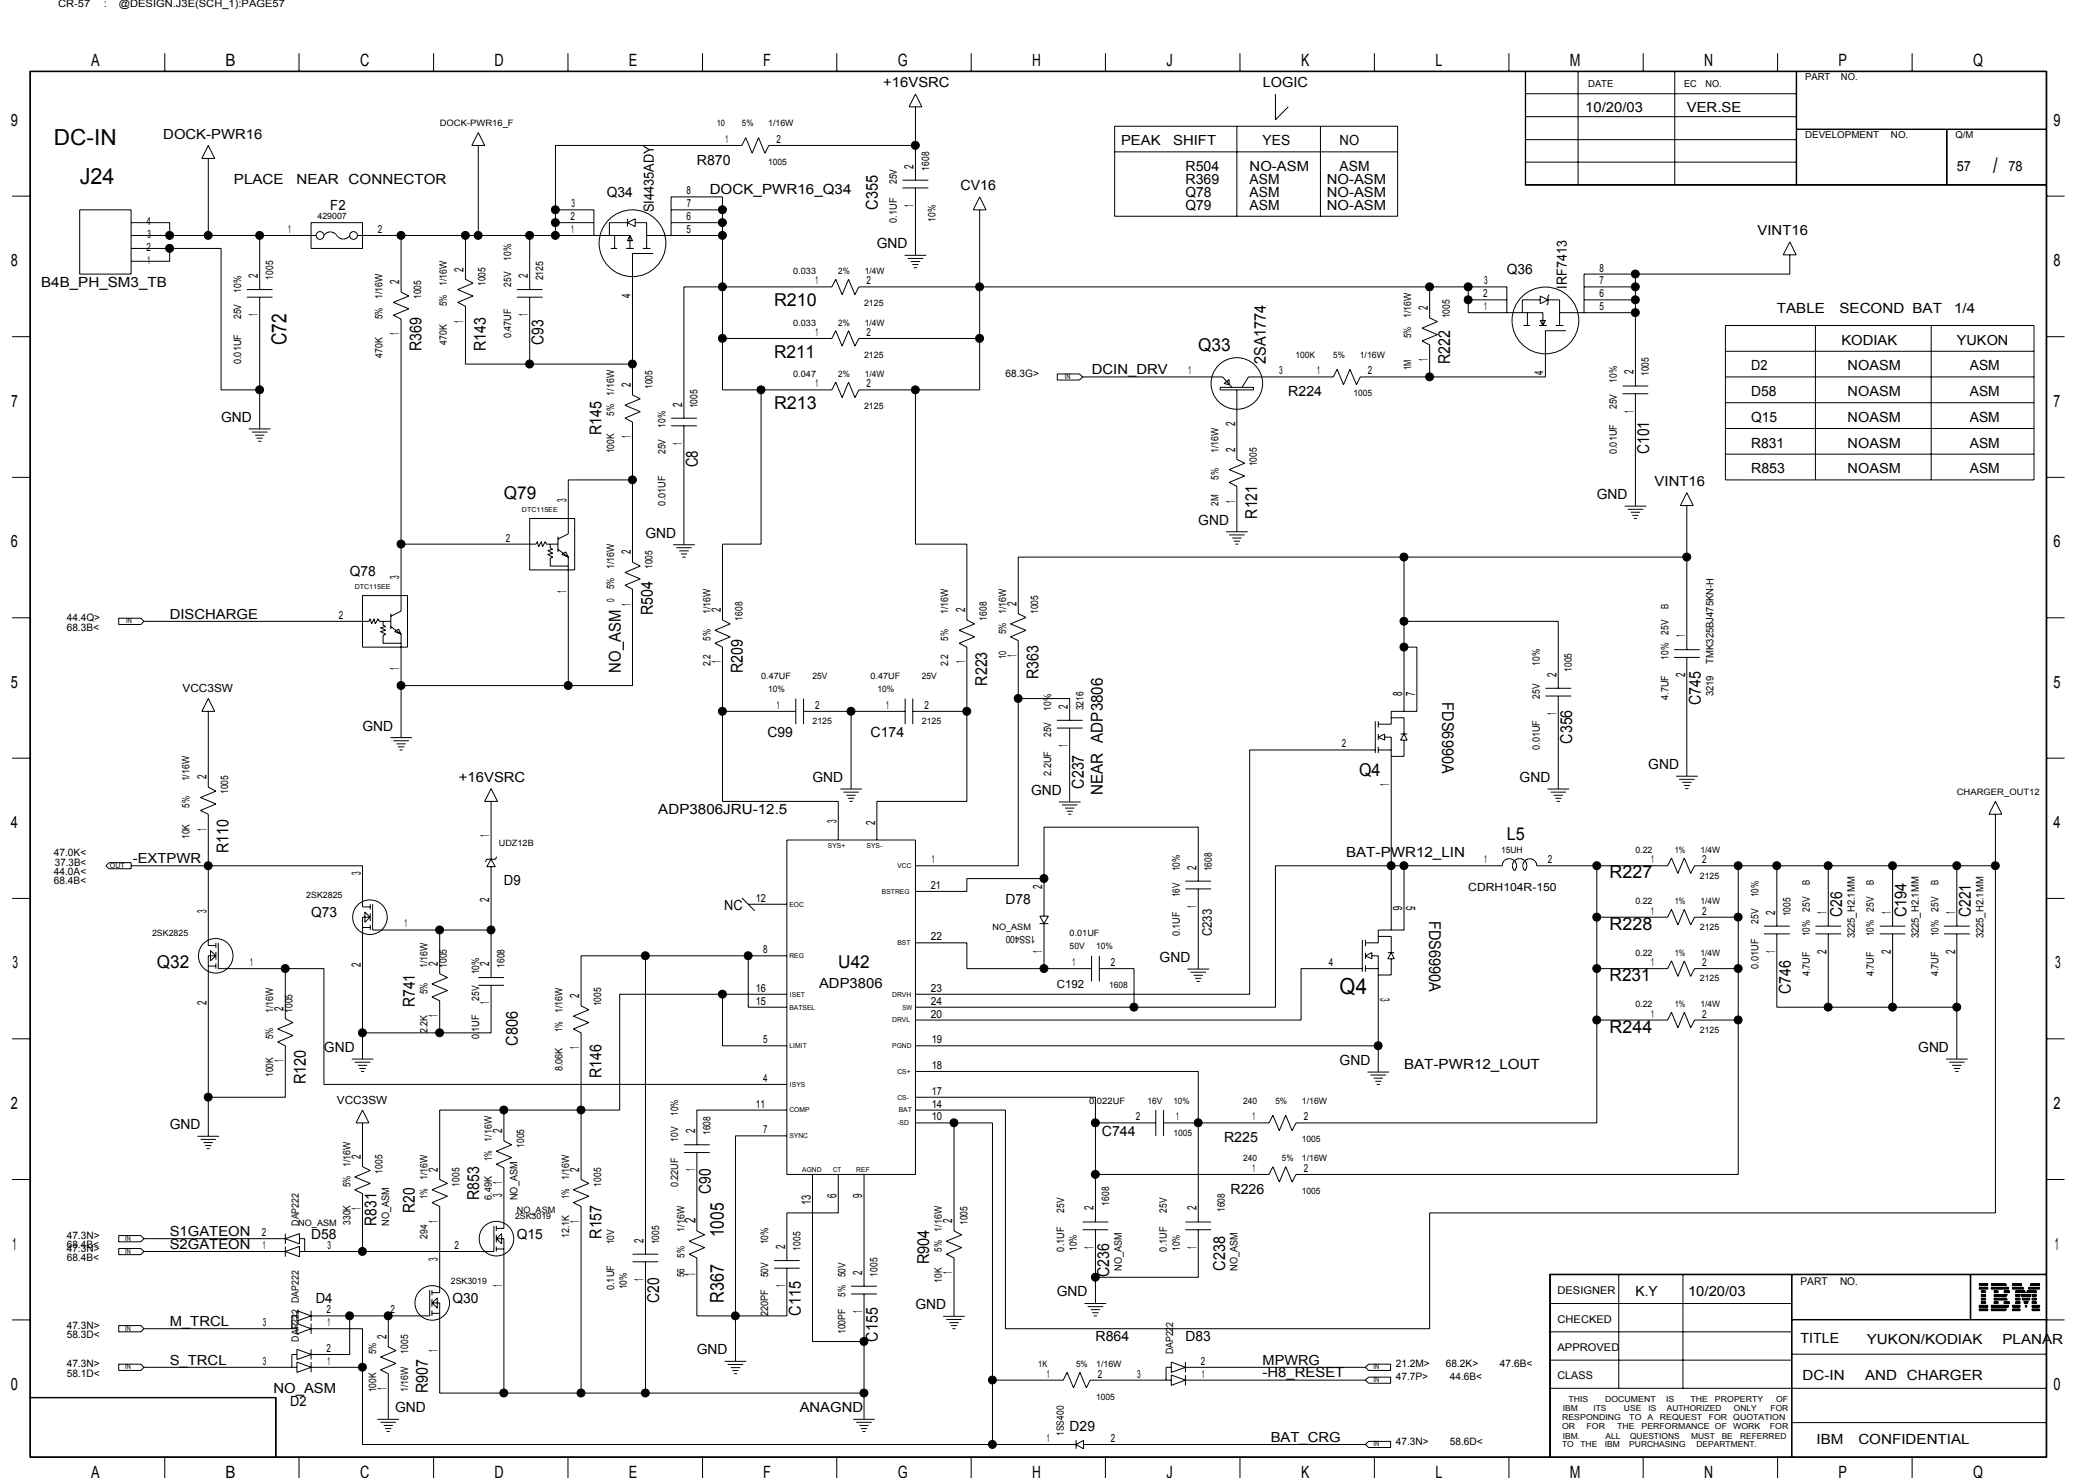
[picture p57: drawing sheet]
<svg xmlns="http://www.w3.org/2000/svg" width="297mm" height="210mm" viewBox="0 0 297 210" stroke-linecap="round" stroke-linejoin="round" font-family="sans-serif">
<defs><g id="words">
<g font-size="3.1">
<text x="7.7" y="20.6">DC-IN</text>
<text x="11.3" y="26.1">J24</text>
<text x="283.2" y="24.6">/</text>
<text x="190.3" y="141.2">Q4</text>
</g>
<text font-size="2.9" x="40.7" y="49" transform="rotate(-90 40.7 49)">C72</text>
<g font-size="2.7">
<text x="102.8" y="175.7" transform="rotate(-90 102.8 175.7)">1005</text>
<text x="102.8" y="185" transform="rotate(-90 102.8 185)">R367</text>
</g>
<g font-size="2.5">
<text x="110" y="43.5">R210</text>
<text x="110" y="50.8">R211</text>
<text x="170.2" y="49.9">Q33</text>
<text x="110" y="58.1">R213</text>
<text x="71.6" y="70.9">Q79</text>
<text x="193.1" y="110.2">Q4</text>
<text x="214.1" y="119.3">L5</text>
<text x="228.7" y="124.8">R227</text>
<text x="22.3" y="137.5">Q32</text>
<text x="119.1" y="137.5">U42</text>
<text x="228.7" y="132.1">R228</text>
<text x="228.7" y="139.4">R231</text>
<text x="228.7" y="146.7">R244</text>
</g>
<g font-size="2.4">
<text x="13" y="9.4">A</text>
<text x="32" y="9.4">B</text>
<text x="51.2" y="9.4">C</text>
<text x="70.2" y="9.4">D</text>
<text x="89.3" y="9.4">E</text>
<text x="108.4" y="9.4">F</text>
<text x="127.5" y="9.4">G</text>
<text x="146.6" y="9.4">H</text>
<text x="165.7" y="9.4">J</text>
<text x="184.8" y="9.4">K</text>
<text x="203.9" y="9.4">L</text>
<text x="223" y="9.4">M</text>
<text x="242.1" y="9.4">N</text>
<text x="261.2" y="9.4">P</text>
<text x="280.3" y="9.4">Q</text>
<text x="1.5" y="17.9">9</text>
<text x="291.7" y="17.9">9</text>
<text x="1.5" y="37.8">8</text>
<text x="291.7" y="37.8">8</text>
<text x="1.6" y="57.8">7</text>
<text x="291.7" y="57.8">7</text>
<text x="1.5" y="77.7">6</text>
<text x="291.7" y="77.7">6</text>
<text x="1.5" y="97.7">5</text>
<text x="291.7" y="97.7">5</text>
<text x="1.5" y="117.6">4</text>
<text x="291.7" y="117.6">4</text>
<text x="1.8" y="137.5">3</text>
<text x="291.9" y="137.5">3</text>
<text x="1.5" y="157.5">2</text>
<text x="291.7" y="157.5">2</text>
<text x="1.8" y="177.5">1</text>
<text x="291.9" y="177.5">1</text>
<text x="1.5" y="197.4">0</text>
<text x="291.7" y="197.4">0</text>
<text x="13" y="209.9">A</text>
<text x="32" y="209.9">B</text>
<text x="51.2" y="209.9">C</text>
<text x="70.2" y="209.9">D</text>
<text x="89.3" y="209.9">E</text>
<text x="108.4" y="209.9">F</text>
<text x="127.5" y="209.9">G</text>
<text x="146.6" y="209.9">H</text>
<text x="165.7" y="209.9">J</text>
<text x="184.8" y="209.9">K</text>
<text x="203.9" y="209.9">L</text>
<text x="223" y="209.9">M</text>
<text x="242.1" y="209.9">N</text>
<text x="261.2" y="209.9">P</text>
<text x="280.3" y="209.9">Q</text>
</g>
<g font-size="2.3">
<text x="124.7" y="29.8" transform="rotate(-90 124.7 29.8)">C355</text>
<text x="59.9" y="49.9" transform="rotate(-90 59.9 49.9)">R369</text>
<text x="69" y="49.9" transform="rotate(-90 69 49.9)">R143</text>
<text x="77.2" y="49" transform="rotate(-90 77.2 49)">C93</text>
<text x="179.8" y="51.7" transform="rotate(-90 179.8 51.7)">2SA1774</text>
<text x="206" y="51.7" transform="rotate(-90 206 51.7)">R222</text>
<text x="85.4" y="61.8" transform="rotate(-90 85.4 61.8)">R145</text>
<text x="234.3" y="64.5" transform="rotate(-90 234.3 64.5)">C101</text>
<text x="99.1" y="66.3" transform="rotate(-90 99.1 66.3)">C8</text>
<text x="178.6" y="73.6" transform="rotate(-90 178.6 73.6)">R121</text>
<text x="92.7" y="87.3" transform="rotate(-90 92.7 87.3)">R504</text>
<text x="88.2" y="95.5" transform="rotate(-90 88.2 95.5)">NO_ASM</text>
<text x="105.5" y="95.5" transform="rotate(-90 105.5 95.5)">R209</text>
<text x="140.2" y="97.4" transform="rotate(-90 140.2 97.4)">R223</text>
<text x="147.5" y="96.5" transform="rotate(-90 147.5 96.5)">R363</text>
<text x="204.8" y="99.8" transform="rotate(90 204.8 99.8)">FDS6990A</text>
<text x="241.6" y="100.1" transform="rotate(-90 241.6 100.1)">C745</text>
<text x="223.3" y="105.6" transform="rotate(-90 223.3 105.6)">C356</text>
<text x="153.9" y="112" transform="rotate(-90 153.9 112)">C237</text>
<text x="156.7" y="112.9" transform="rotate(-90 156.7 112.9)">NEAR ADP3806</text>
<text x="32.5" y="121.1" transform="rotate(-90 32.5 121.1)">R110</text>
<text x="203" y="130.8" transform="rotate(90 203 130.8)">FDS6990A</text>
<text x="261.7" y="130.3" transform="rotate(-90 261.7 130.3)">C26</text>
<text x="270.8" y="130.3" transform="rotate(-90 270.8 130.3)">C194</text>
<text x="280" y="130.3" transform="rotate(-90 280 130.3)">C221</text>
<text x="58.9" y="143" transform="rotate(-90 58.9 143)">R741</text>
<text x="254.4" y="141.2" transform="rotate(-90 254.4 141.2)">C746</text>
<text x="73.6" y="148.5" transform="rotate(-90 73.6 148.5)">C806</text>
<text x="43.4" y="154" transform="rotate(-90 43.4 154)">R120</text>
<text x="85.4" y="153.1" transform="rotate(-90 85.4 153.1)">R146</text>
<text x="58.9" y="172.3" transform="rotate(-90 58.9 172.3)">R20</text>
<text x="68.1" y="170.4" transform="rotate(-90 68.1 170.4)">R853</text>
<text x="101" y="169.5" transform="rotate(-90 101 169.5)">C90</text>
<text x="53.5" y="174.1" transform="rotate(-90 53.5 174.1)">R831</text>
<text x="85.4" y="175.9" transform="rotate(-90 85.4 175.9)">R157</text>
<text x="132" y="179.6" transform="rotate(-90 132 179.6)">R904</text>
<text x="93.7" y="185" transform="rotate(-90 93.7 185)">C20</text>
<text x="157.6" y="181.4" transform="rotate(-90 157.6 181.4)">C236</text>
<text x="174" y="180.5" transform="rotate(-90 174 180.5)">C238</text>
<text x="113.7" y="186.9" transform="rotate(-90 113.7 186.9)">C115</text>
<text x="124.7" y="190.5" transform="rotate(-90 124.7 190.5)">C155</text>
<text x="60.8" y="197.8" transform="rotate(-90 60.8 197.8)">R907</text>
</g>
<g font-size="2.2">
<text x="98.8" y="173.7" transform="rotate(-90 98.8 173.7)">2</text>
<text x="98.8" y="181.1" transform="rotate(-90 98.8 181.1)">1</text>
</g>
<g font-size="2">
<text x="125.5" y="12.4">+16VSRC</text>
<text x="179.4" y="12.4">LOGIC</text>
<text x="225.2" y="15.9">10/20/03</text>
<text x="239.6" y="15.9">VER.SE</text>
<text x="23.2" y="19.7">DOCK-PWR16</text>
<text x="99" y="23.4">R870</text>
<text x="159.3" y="20.6">PEAK</text>
<text x="166.7" y="20.6">SHIFT</text>
<text x="179.4" y="20.6">YES</text>
<text x="190.3" y="20.6">NO</text>
<text x="33.2" y="26.1">PLACE</text>
<text x="42.1" y="26.1">NEAR</text>
<text x="46.9" y="29.8">F2</text>
<text x="49.5" y="26.1">CONNECTOR</text>
<text x="86.2" y="27.9">Q34</text>
<text x="100.8" y="27.6">DOCK_PWR16_Q34</text>
<text x="136.4" y="27">CV16</text>
<text x="168.4" y="26.1">R369</text>
<text x="168.4" y="24.3">R504</text>
<text x="168.4" y="27.9">Q78</text>
<text x="168.4" y="29.8">Q79</text>
<text x="177.5" y="27.9">ASM</text>
<text x="177.5" y="29.8">ASM</text>
<text x="177.5" y="24.3">NO-ASM</text>
<text x="177.5" y="26.1">ASM</text>
<text x="188.5" y="26.1">NO-ASM</text>
<text x="188.5" y="27.9">NO-ASM</text>
<text x="188.5" y="29.8">NO-ASM</text>
<text x="190.3" y="24.3">ASM</text>
<text x="278" y="24.3">57</text>
<text x="285.3" y="24.3">78</text>
<text x="92.9" y="30.2" transform="rotate(-90 92.9 30.2)">SI4435ADY</text>
<text x="124.6" y="35.3">GND</text>
<text x="249.7" y="33.4">VINT16</text>
<text x="5.8" y="40.7">B4B_PH_SM3_TB</text>
<text x="214.1" y="38.9">Q36</text>
<text x="222.6" y="41" transform="rotate(-90 222.6 41)">IRF7413</text>
<text x="252.4" y="44.4">TABLE</text>
<text x="261.3" y="44.4">SECOND BAT</text>
<text x="277.6" y="44.4">1/4</text>
<text x="155.1" y="53.1">DCIN_DRV</text>
<text x="248.8" y="52.6">D2</text>
<text x="261.6" y="49">KODIAK</text>
<text x="262.5" y="52.6">NOASM</text>
<text x="278" y="49">YUKON</text>
<text x="279.8" y="52.6">ASM</text>
<text x="31.4" y="59.9">GND</text>
<text x="183" y="56.3">R224</text>
<text x="248.8" y="56.3">D58</text>
<text x="248.8" y="59.9">Q15</text>
<text x="262.5" y="59.9">NOASM</text>
<text x="262.5" y="56.3">NOASM</text>
<text x="279.8" y="59.9">ASM</text>
<text x="279.8" y="56.3">ASM</text>
<text x="248.8" y="63.6">R831</text>
<text x="262.5" y="63.6">NOASM</text>
<text x="279.8" y="63.6">ASM</text>
<text x="226.8" y="70.9">GND</text>
<text x="235.1" y="69">VINT16</text>
<text x="248.8" y="67.2">R853</text>
<text x="262.5" y="67.2">NOASM</text>
<text x="279.8" y="67.2">ASM</text>
<text x="91.7" y="76.3">GND</text>
<text x="170.2" y="74.5">GND</text>
<text x="49.7" y="81.8">Q78</text>
<text x="24.1" y="87.9">DISCHARGE</text>
<text x="51.5" y="103.8">GND</text>
<text x="109" y="104.7">C99</text>
<text x="123.7" y="104.7">C174</text>
<text x="65.2" y="111.1">+16VSRC</text>
<text x="115.4" y="111.1">GND</text>
<text x="146.5" y="112.9">GND</text>
<text x="215.9" y="111.1">GND</text>
<text x="234.1" y="109.2">GND</text>
<text x="93.5" y="115.6">ADP3806JRU-12.5</text>
<text x="18.9" y="122.6">-EXTPWR</text>
<text x="71.6" y="125.7">D9</text>
<text x="191.2" y="121.6">BAT-PWR12_LIN</text>
<text x="44.2" y="130.2">Q73</text>
<text x="102.9" y="129.3">NC</text>
<text x="142.8" y="128.4">D78</text>
<text x="164.7" y="136.6">GND</text>
<text x="116.3" y="140.3">ADP3806</text>
<text x="46" y="149.4">GND</text>
<text x="272.5" y="149.4">GND</text>
<text x="190.3" y="151.2">GND</text>
<text x="199.5" y="151.8">BAT-PWR12_LOUT</text>
<text x="24.1" y="160.4">GND</text>
<text x="156.5" y="161.3">C744</text>
<text x="173.9" y="162.2">R225</text>
<text x="174.8" y="169.5">R226</text>
<text x="24.1" y="177.4">S2GATEON</text>
<text x="24.1" y="175.5">S1GATEON</text>
<text x="44.2" y="175.9">D58</text>
<text x="73.4" y="175.9">Q15</text>
<text x="44.8" y="185">D4</text>
<text x="64.3" y="185">Q30</text>
<text x="130" y="185.9">GND</text>
<text x="150.1" y="184.1">GND</text>
<text x="232.3" y="184.1">K.Y</text>
<text x="239.8" y="184.1">10/20/03</text>
<text x="24.1" y="188.3">M_TRCL</text>
<text x="155.6" y="190.5">R864</text>
<text x="168.4" y="190.5">D83</text>
<text x="255.8" y="190.8">TITLE</text>
<text x="265.2" y="190.9">YUKON/KODIAK</text>
<text x="284.5" y="190.9">PLANAR</text>
<text x="24.1" y="193.8">S_TRCL</text>
<text x="38.9" y="197.8">NO_ASM</text>
<text x="99" y="192.3">GND</text>
<text x="179.4" y="193.8">MPWRG</text>
<text x="179.4" y="195.6">-H8_RESET</text>
<text x="256.1" y="196">DC-IN</text>
<text x="265" y="196">AND CHARGER</text>
<text x="41.2" y="199.6">D2</text>
<text x="56.1" y="200.6">GND</text>
<text x="113.6" y="200.6">ANAGND</text>
<text x="152" y="203.3">D29</text>
<text x="180.5" y="204.7">BAT_CRG</text>
<text x="258.1" y="205.1">IBM</text>
<text x="264" y="205.1">CONFIDENTIAL</text>
</g>
<text font-size="1.9" x="172.1" y="133" transform="rotate(-90 172.1 133)">C233</text>
<g font-size="1.8">
<text x="129.8" y="24" transform="rotate(-90 129.8 24)">2</text>
<text x="129.8" y="29.4" transform="rotate(-90 129.8 29.4)">1</text>
<text x="36.6" y="39.5" transform="rotate(-90 36.6 39.5)">2</text>
<text x="56.7" y="40.4" transform="rotate(-90 56.7 40.4)">2</text>
<text x="65.8" y="38.6" transform="rotate(-90 65.8 38.6)">2</text>
<text x="75" y="39.5" transform="rotate(-90 75 39.5)">2</text>
<text x="36.6" y="44.9" transform="rotate(-90 36.6 44.9)">1</text>
<text x="56.7" y="47.6" transform="rotate(-90 56.7 47.6)">1</text>
<text x="65.8" y="45.8" transform="rotate(-90 65.8 45.8)">1</text>
<text x="75" y="44.9" transform="rotate(-90 75 44.9)">1</text>
<text x="89.6" y="42.3" transform="rotate(-90 89.6 42.3)">4</text>
<text x="202.8" y="44" transform="rotate(-90 202.8 44)">2</text>
<text x="202.8" y="51.3" transform="rotate(-90 202.8 51.3)">1</text>
<text x="219.3" y="53.3" transform="rotate(-90 219.3 53.3)">4</text>
<text x="232.1" y="53.2" transform="rotate(-90 232.1 53.2)">2</text>
<text x="89.6" y="55" transform="rotate(-90 89.6 55)">2</text>
<text x="96.9" y="57.7" transform="rotate(-90 96.9 57.7)">2</text>
<text x="232.1" y="58.6" transform="rotate(-90 232.1 58.6)">1</text>
<text x="89.6" y="62.3" transform="rotate(-90 89.6 62.3)">1</text>
<text x="96.9" y="63.2" transform="rotate(-90 96.9 63.2)">1</text>
<text x="175.4" y="64.1" transform="rotate(-90 175.4 64.1)">2</text>
<text x="175.4" y="60.6" transform="rotate(-90 175.4 60.6)">2</text>
<text x="80.5" y="71.3" transform="rotate(-90 80.5 71.3)">3</text>
<text x="175.4" y="71.4" transform="rotate(-90 175.4 71.4)">1</text>
<text x="56.7" y="82.3" transform="rotate(-90 56.7 82.3)">3</text>
<text x="89.6" y="78.7" transform="rotate(-90 89.6 78.7)">2</text>
<text x="80.5" y="84.2" transform="rotate(-90 80.5 84.2)">1</text>
<text x="89.6" y="86" transform="rotate(-90 89.6 86)">1</text>
<text x="102.4" y="87" transform="rotate(-90 102.4 87)">2</text>
<text x="137.1" y="87" transform="rotate(-90 137.1 87)">2</text>
<text x="144.4" y="86" transform="rotate(-90 144.4 86)">2</text>
<text x="56.7" y="95.1" transform="rotate(-90 56.7 95.1)">1</text>
<text x="102.4" y="94.2" transform="rotate(-90 102.4 94.2)">1</text>
<text x="137.1" y="94.2" transform="rotate(-90 137.1 94.2)">1</text>
<text x="144.4" y="93.3" transform="rotate(-90 144.4 93.3)">1</text>
<text x="239.4" y="90.5" transform="rotate(-90 239.4 90.5)">1</text>
<text x="151.7" y="100.7" transform="rotate(-90 151.7 100.7)">2</text>
<text x="199.2" y="98.8" transform="rotate(-90 199.2 98.8)">8</text>
<text x="201" y="98.8" transform="rotate(-90 201 98.8)">7</text>
<text x="221.1" y="101.5" transform="rotate(-90 221.1 101.5)">1</text>
<text x="221.1" y="96.1" transform="rotate(-90 221.1 96.1)">2</text>
<text x="239.4" y="96.2" transform="rotate(-90 239.4 96.2)">2</text>
<text x="151.7" y="106.1" transform="rotate(-90 151.7 106.1)">1</text>
<text x="29.3" y="110.7" transform="rotate(-90 29.3 110.7)">2</text>
<text x="197.4" y="111.6" transform="rotate(-90 197.4 111.6)">1</text>
<text x="29.3" y="118" transform="rotate(-90 29.3 118)">1</text>
<text x="69.5" y="118.8" transform="rotate(-90 69.5 118.8)">1</text>
<text x="118.8" y="116.9" transform="rotate(-90 118.8 116.9)">3</text>
<text x="124.3" y="117.1" transform="rotate(-90 124.3 117.1)">2</text>
<text x="51.2" y="124.3" transform="rotate(-90 51.2 124.3)">3</text>
<text x="170" y="123.5" transform="rotate(-90 170 123.5)">2</text>
<text x="29.3" y="129.7" transform="rotate(-90 29.3 129.7)">3</text>
<text x="69.5" y="128.1" transform="rotate(-90 69.5 128.1)">2</text>
<text x="148" y="126.2" transform="rotate(-90 148 126.2)">2</text>
<text x="170" y="128.9" transform="rotate(-90 170 128.9)">1</text>
<text x="197.9" y="128.7" transform="rotate(90 197.9 128.7)">6</text>
<text x="199.7" y="128.7" transform="rotate(90 199.7 128.7)">5</text>
<text x="252.2" y="129.9" transform="rotate(-90 252.2 129.9)">2</text>
<text x="259.5" y="129.8" transform="rotate(-90 259.5 129.8)">1</text>
<text x="268.6" y="129.8" transform="rotate(-90 268.6 129.8)">1</text>
<text x="277.7" y="129.8" transform="rotate(-90 277.7 129.8)">1</text>
<text x="51.2" y="137.3" transform="rotate(-90 51.2 137.3)">2</text>
<text x="62.2" y="137.2" transform="rotate(-90 62.2 137.2)">2</text>
<text x="69.5" y="137.2" transform="rotate(-90 69.5 137.2)">2</text>
<text x="148" y="135.3" transform="rotate(-90 148 135.3)">1</text>
<text x="252.2" y="135.3" transform="rotate(-90 252.2 135.3)">1</text>
<text x="259.5" y="135.4" transform="rotate(-90 259.5 135.4)">2</text>
<text x="268.6" y="135.4" transform="rotate(-90 268.6 135.4)">2</text>
<text x="277.7" y="135.4" transform="rotate(-90 277.7 135.4)">2</text>
<text x="29.3" y="142.7" transform="rotate(-90 29.3 142.7)">2</text>
<text x="40.3" y="143.6" transform="rotate(-90 40.3 143.6)">2</text>
<text x="69.5" y="142.6" transform="rotate(-90 69.5 142.6)">1</text>
<text x="82.3" y="141.8" transform="rotate(-90 82.3 141.8)">2</text>
<text x="196.1" y="141.7" transform="rotate(90 196.1 141.7)">3</text>
<text x="62.2" y="144.4" transform="rotate(-90 62.2 144.4)">1</text>
<text x="82.3" y="149" transform="rotate(-90 82.3 149)">1</text>
<text x="40.3" y="150.8" transform="rotate(-90 40.3 150.8)">1</text>
<text x="71.3" y="160.9" transform="rotate(-90 71.3 160.9)">2</text>
<text x="98.7" y="160.9" transform="rotate(-90 98.7 160.9)">2</text>
<text x="51.2" y="164.6" transform="rotate(-90 51.2 164.6)">2</text>
<text x="62.2" y="166.4" transform="rotate(-90 62.2 166.4)">2</text>
<text x="82.3" y="166.4" transform="rotate(-90 82.3 166.4)">2</text>
<text x="98.7" y="166.4" transform="rotate(-90 98.7 166.4)">1</text>
<text x="51.2" y="171.9" transform="rotate(-90 51.2 171.9)">1</text>
<text x="62.2" y="173.7" transform="rotate(-90 62.2 173.7)">1</text>
<text x="71.3" y="169.9" transform="rotate(-90 71.3 169.9)">3</text>
<text x="71.3" y="168.2" transform="rotate(-90 71.3 168.2)">1</text>
<text x="82.3" y="173.7" transform="rotate(-90 82.3 173.7)">1</text>
<text x="115.2" y="171.2" transform="rotate(-90 115.2 171.2)">13</text>
<text x="118.8" y="170.1" transform="rotate(-90 118.8 170.1)">6</text>
<text x="122.5" y="170.1" transform="rotate(-90 122.5 170.1)">9</text>
<text x="135.3" y="173.7" transform="rotate(-90 135.3 173.7)">2</text>
<text x="155.4" y="171.9" transform="rotate(-90 155.4 171.9)">2</text>
<text x="170" y="171.9" transform="rotate(-90 170 171.9)">2</text>
<text x="62.2" y="179" transform="rotate(-90 62.2 179)">3</text>
<text x="91.4" y="176.5" transform="rotate(-90 91.4 176.5)">2</text>
<text x="111.5" y="177.4" transform="rotate(-90 111.5 177.4)">2</text>
<text x="155.4" y="177.3" transform="rotate(-90 155.4 177.3)">1</text>
<text x="170" y="177.3" transform="rotate(-90 170 177.3)">1</text>
<text x="71.3" y="182.8" transform="rotate(-90 71.3 182.8)">1</text>
<text x="91.4" y="181.9" transform="rotate(-90 91.4 181.9)">1</text>
<text x="111.5" y="182.8" transform="rotate(-90 111.5 182.8)">1</text>
<text x="122.5" y="181" transform="rotate(-90 122.5 181)">2</text>
<text x="135.3" y="181" transform="rotate(-90 135.3 181)">1</text>
<text x="54.9" y="190.2" transform="rotate(-90 54.9 190.2)">2</text>
<text x="62.2" y="191.9" transform="rotate(-90 62.2 191.9)">1</text>
<text x="122.5" y="186.5" transform="rotate(-90 122.5 186.5)">1</text>
<text x="54.9" y="197.4" transform="rotate(-90 54.9 197.4)">1</text>
</g>
<g font-size="1.6">
<text x="103.1" y="20.3">1</text>
<text x="110.3" y="20.3">2</text>
<text x="81.2" y="29.4">3</text>
<text x="97.5" y="27.6">8</text>
<text x="97.6" y="29.4">7</text>
<text x="20.8" y="32">4</text>
<text x="20.8" y="35.6">2</text>
<text x="21" y="33.8">3</text>
<text x="41" y="33.1">1</text>
<text x="53.7" y="33.1">2</text>
<text x="81" y="31.3">2</text>
<text x="81.1" y="33.1">1</text>
<text x="97.5" y="31.3">6</text>
<text x="97.5" y="33.1">5</text>
<text x="20.9" y="37.5">1</text>
<text x="115.8" y="40.4">1</text>
<text x="123.1" y="40.4">2</text>
<text x="210.8" y="40.4">3</text>
<text x="227.2" y="38.6">8</text>
<text x="227.2" y="40.4">7</text>
<text x="115.8" y="47.7">1</text>
<text x="123.1" y="47.7">2</text>
<text x="210.7" y="42.2">2</text>
<text x="210.8" y="44">1</text>
<text x="227.2" y="42.2">6</text>
<text x="227.2" y="44">5</text>
<text x="168.8" y="53.2">1</text>
<text x="181.7" y="53.2">3</text>
<text x="187.1" y="53.2">1</text>
<text x="194.3" y="53.2">2</text>
<text x="115.8" y="55">1</text>
<text x="123.1" y="55">2</text>
<text x="71.9" y="76.9">2</text>
<text x="48.1" y="87.9">2</text>
<text x="25.9" y="98.3">VCC3SW</text>
<text x="110.4" y="100.7">1</text>
<text x="115.8" y="100.7">2</text>
<text x="125.9" y="100.7">1</text>
<text x="131.3" y="100.7">2</text>
<text x="190.6" y="106.2">2</text>
<text x="132.4" y="122.6">1</text>
<text x="210.8" y="122.6">1</text>
<text x="219.9" y="122.6">2</text>
<text x="234.6" y="122.6">1</text>
<text x="241.8" y="122.6">2</text>
<text x="57.5" y="131.7">1</text>
<text x="107.4" y="128.1">12</text>
<text x="132.2" y="126.2">21</text>
<text x="208.6" y="126.6">CDRH104R-150</text>
<text x="234.6" y="129.9">1</text>
<text x="241.8" y="129.9">2</text>
<text x="35.6" y="137.2">1</text>
<text x="108.4" y="135.4">8</text>
<text x="132.2" y="133.5">22</text>
<text x="152.4" y="137.2">1</text>
<text x="157.8" y="137.2">2</text>
<text x="188.8" y="137.2">4</text>
<text x="234.6" y="137.2">1</text>
<text x="241.8" y="137.2">2</text>
<text x="107.4" y="140.8">16</text>
<text x="107.4" y="142.7">15</text>
<text x="132.2" y="142.7">24</text>
<text x="132.2" y="140.8">23</text>
<text x="150.1" y="140.3">C192</text>
<text x="108.4" y="148.1">5</text>
<text x="132.2" y="144.5">20</text>
<text x="132.4" y="148.1">19</text>
<text x="234.6" y="144.5">1</text>
<text x="241.8" y="144.5">2</text>
<text x="108.4" y="153.6">4</text>
<text x="132.4" y="151.8">18</text>
<text x="132.4" y="155.5">17</text>
<text x="47.9" y="156.7">VCC3SW</text>
<text x="107.4" y="157.3">11</text>
<text x="108.4" y="160.9">7</text>
<text x="132.4" y="157.3">14</text>
<text x="132.4" y="159.1">10</text>
<text x="161.4" y="159.1">2</text>
<text x="167.1" y="159.1">1</text>
<text x="177.9" y="159.1">1</text>
<text x="185.2" y="159.1">2</text>
<text x="177.9" y="166.4">1</text>
<text x="185.2" y="166.4">2</text>
<text x="37.2" y="175.6">2</text>
<text x="37.3" y="177.4">1</text>
<text x="46.5" y="177.4">3</text>
<text x="64.6" y="177.4">2</text>
<text x="37.3" y="188.3">3</text>
<text x="46.4" y="186.5">2</text>
<text x="46.4" y="192">2</text>
<text x="46.5" y="188.3">1</text>
<text x="55.5" y="186.5">2</text>
<text x="37.3" y="193.8">3</text>
<text x="46.5" y="193.8">1</text>
<text x="148.7" y="195.6">1</text>
<text x="156" y="195.6">2</text>
<text x="161.5" y="195.6">3</text>
<text x="170.6" y="193.8">2</text>
<text x="170.7" y="195.6">1</text>
<text x="148.7" y="204.8">1</text>
<text x="157.8" y="204.8">2</text>
</g>
<g font-size="1.5">
<text x="8.3" y="1">CR-57</text>
<text x="14.7" y="1">:</text>
<text x="16.9" y="1">@DESIGN.J3E(SCH_1):PAGE57</text>
<text x="127.4" y="26.1" transform="rotate(-90 127.4 26.1)">25V</text>
<text x="132" y="24.2" transform="rotate(-90 132 24.2)">1608</text>
<text x="127.4" y="31.6" transform="rotate(-90 127.4 31.6)">0.1UF</text>
<text x="132.9" y="31.5" transform="rotate(-90 132.9 31.5)">10%</text>
<text x="34.2" y="41.6" transform="rotate(-90 34.2 41.6)">10%</text>
<text x="38.8" y="39.7" transform="rotate(-90 38.8 39.7)">1005</text>
<text x="63.5" y="40.6" transform="rotate(-90 63.5 40.6)">1/16W</text>
<text x="69" y="40.6" transform="rotate(-90 69 40.6)">1005</text>
<text x="72.6" y="40.7" transform="rotate(-90 72.6 40.7)">25V</text>
<text x="72.6" y="37" transform="rotate(-90 72.6 37)">10%</text>
<text x="77.2" y="39.8" transform="rotate(-90 77.2 39.8)">2125</text>
<text x="34.2" y="45.3" transform="rotate(-90 34.2 45.3)">25V</text>
<text x="54.4" y="45.3" transform="rotate(-90 54.4 45.3)">5%</text>
<text x="54.4" y="42.5" transform="rotate(-90 54.4 42.5)">1/16W</text>
<text x="59.8" y="42.5" transform="rotate(-90 59.8 42.5)">1005</text>
<text x="63.5" y="43.5" transform="rotate(-90 63.5 43.5)">5%</text>
<text x="200.5" y="45.2" transform="rotate(-90 200.5 45.2)">1/16W</text>
<text x="205.9" y="45.2" transform="rotate(-90 205.9 45.2)">1005</text>
<text x="34.2" y="51.7" transform="rotate(-90 34.2 51.7)">0.01UF</text>
<text x="54.4" y="50.8" transform="rotate(-90 54.4 50.8)">470K</text>
<text x="63.5" y="49" transform="rotate(-90 63.5 49)">470K</text>
<text x="72.6" y="48.1" transform="rotate(-90 72.6 48.1)">0.47UF</text>
<text x="142.8" y="53.5">68.3G&gt;</text>
<text x="200.5" y="52.5" transform="rotate(-90 200.5 52.5)">1M</text>
<text x="200.5" y="48.1" transform="rotate(-90 200.5 48.1)">5%</text>
<text x="234.2" y="53.4" transform="rotate(-90 234.2 53.4)">1005</text>
<text x="87.2" y="59" transform="rotate(-90 87.2 59)">5%</text>
<text x="87.2" y="56.2" transform="rotate(-90 87.2 56.2)">1/16W</text>
<text x="92.7" y="55.3" transform="rotate(-90 92.7 55.3)">1005</text>
<text x="99.1" y="58" transform="rotate(-90 99.1 58)">1005</text>
<text x="229.7" y="54.4" transform="rotate(-90 229.7 54.4)">10%</text>
<text x="229.7" y="58.1" transform="rotate(-90 229.7 58.1)">25V</text>
<text x="87.2" y="64.4" transform="rotate(-90 87.2 64.4)">100K</text>
<text x="94.5" y="64.5" transform="rotate(-90 94.5 64.5)">25V</text>
<text x="94.5" y="60.7" transform="rotate(-90 94.5 60.7)">10%</text>
<text x="173.1" y="64.4" transform="rotate(-90 173.1 64.4)">1/16W</text>
<text x="229.7" y="64.5" transform="rotate(-90 229.7 64.5)">0.01UF</text>
<text x="94.5" y="71.8" transform="rotate(-90 94.5 71.8)">0.01UF</text>
<text x="173.1" y="71.8" transform="rotate(-90 173.1 71.8)">2M</text>
<text x="173.1" y="68.2" transform="rotate(-90 173.1 68.2)">5%</text>
<text x="178.5" y="66.2" transform="rotate(-90 178.5 66.2)">1005</text>
<text x="87.2" y="83.7" transform="rotate(-90 87.2 83.7)">5%</text>
<text x="87.2" y="80.8" transform="rotate(-90 87.2 80.8)">1/16W</text>
<text x="92.7" y="80.8" transform="rotate(-90 92.7 80.8)">1005</text>
<text x="9.5" y="88.2">44.4Q&gt;</text>
<text x="9.5" y="89.6">68.3B&lt;</text>
<text x="87.2" y="85.5" transform="rotate(-90 87.2 85.5)">0</text>
<text x="100.9" y="87.2" transform="rotate(-90 100.9 87.2)">1/16W</text>
<text x="105.5" y="88.1" transform="rotate(-90 105.5 88.1)">1608</text>
<text x="134.7" y="87.2" transform="rotate(-90 134.7 87.2)">1/16W</text>
<text x="140.2" y="88.1" transform="rotate(-90 140.2 88.1)">1608</text>
<text x="142.9" y="87.2" transform="rotate(-90 142.9 87.2)">1/16W</text>
<text x="147.5" y="87.2" transform="rotate(-90 147.5 87.2)">1005</text>
<text x="237" y="86.4" transform="rotate(-90 237 86.4)">B</text>
<text x="100.9" y="94.6" transform="rotate(-90 100.9 94.6)">2.2</text>
<text x="100.9" y="91" transform="rotate(-90 100.9 91)">5%</text>
<text x="134.7" y="94.6" transform="rotate(-90 134.7 94.6)">2.2</text>
<text x="134.7" y="91" transform="rotate(-90 134.7 91)">5%</text>
<text x="142.9" y="93.6" transform="rotate(-90 142.9 93.6)">10</text>
<text x="142.9" y="90.1" transform="rotate(-90 142.9 90.1)">5%</text>
<text x="218.7" y="94.5" transform="rotate(-90 218.7 94.5)">10%</text>
<text x="223.3" y="95.4" transform="rotate(-90 223.3 95.4)">1005</text>
<text x="237" y="93.7" transform="rotate(-90 237 93.7)">10%</text>
<text x="237" y="90.2" transform="rotate(-90 237 90.2)">25V</text>
<text x="243.4" y="94.2" transform="rotate(-90 243.4 94.2)">TMK325BJ475KN-H</text>
<text x="149.3" y="100.9" transform="rotate(-90 149.3 100.9)">10%</text>
<text x="153.9" y="100.9" transform="rotate(-90 153.9 100.9)">3216</text>
<text x="218.7" y="99.2" transform="rotate(-90 218.7 99.2)">25V</text>
<text x="237" y="99.4" transform="rotate(-90 237 99.4)">4.7UF</text>
<text x="243.4" y="98.9" transform="rotate(-90 243.4 98.9)">3219</text>
<text x="149.3" y="104.7" transform="rotate(-90 149.3 104.7)">25V</text>
<text x="218.7" y="106.5" transform="rotate(-90 218.7 106.5)">0.01UF</text>
<text x="26.9" y="111" transform="rotate(-90 26.9 111)">1/16W</text>
<text x="32.4" y="112.8" transform="rotate(-90 32.4 112.8)">1005</text>
<text x="149.3" y="110.2" transform="rotate(-90 149.3 110.2)">2.2UF</text>
<text x="26.9" y="119.2" transform="rotate(-90 26.9 119.2)">10K</text>
<text x="26.9" y="114.7" transform="rotate(-90 26.9 114.7)">5%</text>
<text x="7.7" y="124.3">44.0A&lt;</text>
<text x="7.7" y="121.6">47.0K&lt;</text>
<text x="7.7" y="125.6">68.4B&lt;</text>
<text x="7.8" y="123">37.3B&lt;</text>
<text x="167.6" y="123.8" transform="rotate(-90 167.6 123.8)">10%</text>
<text x="172.1" y="123.8" transform="rotate(-90 172.1 123.8)">1608</text>
<text x="257.1" y="125.7" transform="rotate(-90 257.1 125.7)">B</text>
<text x="266.2" y="125.7" transform="rotate(-90 266.2 125.7)">B</text>
<text x="275.4" y="125.7" transform="rotate(-90 275.4 125.7)">B</text>
<text x="167.6" y="127.4" transform="rotate(-90 167.6 127.4)">16V</text>
<text x="249.8" y="131.2" transform="rotate(-90 249.8 131.2)">25V</text>
<text x="249.8" y="127.4" transform="rotate(-90 249.8 127.4)">10%</text>
<text x="254.4" y="130.2" transform="rotate(-90 254.4 130.2)">1005</text>
<text x="257.1" y="129.5" transform="rotate(-90 257.1 129.5)">25V</text>
<text x="266.2" y="129.5" transform="rotate(-90 266.2 129.5)">25V</text>
<text x="275.4" y="129.5" transform="rotate(-90 275.4 129.5)">25V</text>
<text x="60.7" y="137.5" transform="rotate(-90 60.7 137.5)">1/16W</text>
<text x="63.5" y="137.5" transform="rotate(-90 63.5 137.5)">1005</text>
<text x="71.7" y="137.5" transform="rotate(-90 71.7 137.5)">1608</text>
<text x="167.6" y="133" transform="rotate(-90 167.6 133)">0.1UF</text>
<text x="249.8" y="137.6" transform="rotate(-90 249.8 137.6)">0.01UF</text>
<text x="257.1" y="133" transform="rotate(-90 257.1 133)">10%</text>
<text x="263.5" y="133.3" transform="rotate(-90 263.5 133.3)">3225_H2.1MM</text>
<text x="266.2" y="133" transform="rotate(-90 266.2 133)">10%</text>
<text x="272.6" y="133.3" transform="rotate(-90 272.6 133.3)">3225_H2.1MM</text>
<text x="275.4" y="133" transform="rotate(-90 275.4 133)">10%</text>
<text x="281.7" y="133.3" transform="rotate(-90 281.7 133.3)">3225_H2.1MM</text>
<text x="38.8" y="143.8" transform="rotate(-90 38.8 143.8)">1/16W</text>
<text x="41.6" y="143.8" transform="rotate(-90 41.6 143.8)">1005</text>
<text x="60.7" y="141.2" transform="rotate(-90 60.7 141.2)">5%</text>
<text x="68" y="142.1" transform="rotate(-90 68 142.1)">25V</text>
<text x="68" y="138.4" transform="rotate(-90 68 138.4)">10%</text>
<text x="79.9" y="143.8" transform="rotate(-90 79.9 143.8)">1/16W</text>
<text x="85.4" y="142.9" transform="rotate(-90 85.4 142.9)">1005</text>
<text x="257.1" y="138.7" transform="rotate(-90 257.1 138.7)">4.7UF</text>
<text x="266.2" y="138.7" transform="rotate(-90 266.2 138.7)">4.7UF</text>
<text x="275.4" y="138.7" transform="rotate(-90 275.4 138.7)">4.7UF</text>
<text x="38.8" y="147.6" transform="rotate(-90 38.8 147.6)">5%</text>
<text x="60.7" y="146.7" transform="rotate(-90 60.7 146.7)">2.2K</text>
<text x="68" y="147.6" transform="rotate(-90 68 147.6)">0.1UF</text>
<text x="79.9" y="146.6" transform="rotate(-90 79.9 146.6)">1%</text>
<text x="38.8" y="153" transform="rotate(-90 38.8 153)">100K</text>
<text x="79.9" y="152.2" transform="rotate(-90 79.9 152.2)">8.06K</text>
<text x="96.3" y="158.5" transform="rotate(-90 96.3 158.5)">10%</text>
<text x="100.9" y="161.2" transform="rotate(-90 100.9 161.2)">1608</text>
<text x="49.8" y="165.8" transform="rotate(-90 49.8 165.8)">1/16W</text>
<text x="54.4" y="166.7" transform="rotate(-90 54.4 166.7)">1005</text>
<text x="60.7" y="167.6" transform="rotate(-90 60.7 167.6)">1/16W</text>
<text x="69.9" y="164.8" transform="rotate(-90 69.9 164.8)">1%</text>
<text x="69.9" y="162.1" transform="rotate(-90 69.9 162.1)">1/16W</text>
<text x="74.4" y="163" transform="rotate(-90 74.4 163)">1005</text>
<text x="80.8" y="167.6" transform="rotate(-90 80.8 167.6)">1/16W</text>
<text x="96.3" y="162.1" transform="rotate(-90 96.3 162.1)">10V</text>
<text x="49.8" y="174" transform="rotate(-90 49.8 174)">330K</text>
<text x="49.8" y="168.6" transform="rotate(-90 49.8 168.6)">5%</text>
<text x="60.7" y="170.3" transform="rotate(-90 60.7 170.3)">1%</text>
<text x="65.3" y="168.5" transform="rotate(-90 65.3 168.5)">1005</text>
<text x="69.9" y="170.4" transform="rotate(-90 69.9 170.4)">6.49K</text>
<text x="73.5" y="170.4" transform="rotate(-90 73.5 170.4)">NO_ASM</text>
<text x="80.8" y="170.3" transform="rotate(-90 80.8 170.3)">1%</text>
<text x="85.4" y="168.5" transform="rotate(-90 85.4 168.5)">1005</text>
<text x="96.3" y="168.6" transform="rotate(-90 96.3 168.6)">0.22UF</text>
<text x="137.5" y="174" transform="rotate(-90 137.5 174)">1005</text>
<text x="151.1" y="172.3" transform="rotate(-90 151.1 172.3)">25V</text>
<text x="157.5" y="171.2" transform="rotate(-90 157.5 171.2)">1608</text>
<text x="165.8" y="172.3" transform="rotate(-90 165.8 172.3)">25V</text>
<text x="174" y="172.1" transform="rotate(-90 174 172.1)">1608</text>
<text x="9.5" y="177.7">47.3N&gt;</text>
<text x="9.5" y="179">68.4B&lt;</text>
<text x="9.5" y="175.9">47.3N&gt;</text>
<text x="9.5" y="177.2">68.4B&lt;</text>
<text x="55.3" y="174.1" transform="rotate(-90 55.3 174.1)">NO_ASM</text>
<text x="60.7" y="175.9" transform="rotate(-90 60.7 175.9)">294</text>
<text x="80.8" y="175.8" transform="rotate(-90 80.8 175.8)">12.1K</text>
<text x="87.2" y="176.7" transform="rotate(-90 87.2 176.7)">10V</text>
<text x="93.6" y="176.7" transform="rotate(-90 93.6 176.7)">1005</text>
<text x="97.3" y="178.6" transform="rotate(-90 97.3 178.6)">5%</text>
<text x="97.3" y="174.9" transform="rotate(-90 97.3 174.9)">1/16W</text>
<text x="109.1" y="176.7" transform="rotate(-90 109.1 176.7)">10%</text>
<text x="113.7" y="177.6" transform="rotate(-90 113.7 177.6)">1005</text>
<text x="133.8" y="177.7" transform="rotate(-90 133.8 177.7)">5%</text>
<text x="133.8" y="174.9" transform="rotate(-90 133.8 174.9)">1/16W</text>
<text x="151.1" y="177.7" transform="rotate(-90 151.1 177.7)">0.1UF</text>
<text x="153" y="177.6" transform="rotate(-90 153 177.6)">10%</text>
<text x="165.8" y="177.7" transform="rotate(-90 165.8 177.7)">0.1UF</text>
<text x="167.6" y="177.6" transform="rotate(-90 167.6 177.6)">10%</text>
<text x="87.2" y="183.2" transform="rotate(-90 87.2 183.2)">0.1UF</text>
<text x="89" y="183.1" transform="rotate(-90 89 183.1)">10%</text>
<text x="97.3" y="181.4" transform="rotate(-90 97.3 181.4)">56</text>
<text x="109.1" y="181.4" transform="rotate(-90 109.1 181.4)">50V</text>
<text x="120.1" y="184.1" transform="rotate(-90 120.1 184.1)">5%</text>
<text x="120.1" y="181.4" transform="rotate(-90 120.1 181.4)">50V</text>
<text x="124.7" y="181.3" transform="rotate(-90 124.7 181.3)">1005</text>
<text x="133.8" y="182.2" transform="rotate(-90 133.8 182.2)">10K</text>
<text x="159.4" y="180.5" transform="rotate(-90 159.4 180.5)">NO_ASM</text>
<text x="175.8" y="180.5" transform="rotate(-90 175.8 180.5)">NO_ASM</text>
<text x="221.3" y="183.8">DESIGNER</text>
<text x="255.8" y="182.5">PART</text>
<text x="261.4" y="182.5">NO.</text>
<text x="9.5" y="188.7">47.3N&gt;</text>
<text x="9.5" y="190">58.3D&lt;</text>
<text x="109.1" y="186.9" transform="rotate(-90 109.1 186.9)">220PF</text>
<text x="120.1" y="189.5" transform="rotate(-90 120.1 189.5)">100PF</text>
<text x="221.3" y="191.9">APPROVED</text>
<text x="221.3" y="187.8">CHECKED</text>
<text x="9.5" y="194.2">47.3N&gt;</text>
<text x="9.5" y="195.5">58.1D&lt;</text>
<text x="53.4" y="197.7" transform="rotate(-90 53.4 197.7)">100K</text>
<text x="53.4" y="192.4" transform="rotate(-90 53.4 192.4)">5%</text>
<text x="58" y="197.7" transform="rotate(-90 58 197.7)">1/16W</text>
<text x="58" y="192.3" transform="rotate(-90 58 192.3)">1005</text>
<text x="198.3" y="194.2">21.2M&gt;</text>
<text x="198.3" y="196">47.7P&gt;</text>
<text x="205.4" y="194.2">68.2K&gt;</text>
<text x="205.9" y="196">44.6B&lt;</text>
<text x="213.1" y="194.2">47.6B&lt;</text>
<text x="221.3" y="195.9">CLASS</text>
<text x="198.3" y="205.1">47.3N&gt;</text>
<text x="205.9" y="205.1">58.6D&lt;</text>
</g>
<g font-size="1.4">
<text x="256.4" y="11.4">PART</text>
<text x="261.5" y="11.4">NO.</text>
<text x="225.6" y="12.4">DATE</text>
<text x="239.2" y="12.4">EC</text>
<text x="242.3" y="12.4">NO.</text>
<text x="256.4" y="19.7">DEVELOPMENT</text>
<text x="268.6" y="19.7">NO.</text>
<text x="277.8" y="19.7">Q/M</text>
<text x="147.1" y="132.9" transform="rotate(180 147.1 132.9)">1SS400</text>
<text x="42.5" y="174.1" transform="rotate(-90 42.5 174.1)">DAP222</text>
<text x="42.5" y="190.5" transform="rotate(-90 42.5 190.5)">DAP222 DAP222</text>
<text x="166.7" y="192.4" transform="rotate(-90 166.7 192.4)">DAP222</text>
<text x="151.1" y="203.9" transform="rotate(-90 151.1 203.9)">1SS400</text>
</g>
<g font-size="1.3">
<text x="62.5" y="17.9">DOCK-PWR16_F</text>
<text x="101.8" y="17.9">10</text>
<text x="105.4" y="17.9">5%</text>
<text x="109.1" y="17.9">1/16W</text>
<text x="109.1" y="23.4">1005</text>
<text x="112.7" y="38.9">0.033</text>
<text x="119.1" y="38.9">2%</text>
<text x="122.8" y="38.9">1/4W</text>
<text x="112.7" y="46.2">0.033</text>
<text x="119.1" y="46.2">2%</text>
<text x="122.7" y="43.5">2125</text>
<text x="122.8" y="46.2">1/4W</text>
<text x="112.7" y="53.5">0.047</text>
<text x="119.1" y="53.5">2%</text>
<text x="122.7" y="50.8">2125</text>
<text x="122.8" y="53.5">1/4W</text>
<text x="184" y="50.8">100K</text>
<text x="189.4" y="50.8">5%</text>
<text x="193.2" y="50.8">1/16W</text>
<text x="122.7" y="58.1">2125</text>
<text x="192.3" y="56.3">1005</text>
<text x="108.1" y="96.5">0.47UF</text>
<text x="109.1" y="98.3">10%</text>
<text x="115.4" y="96.5">25V</text>
<text x="123.7" y="96.5">0.47UF</text>
<text x="124.7" y="98.3">10%</text>
<text x="131" y="96.5">25V</text>
<text x="115.4" y="102.8">2125</text>
<text x="131" y="102.8">2125</text>
<text x="278" y="112.9">CHARGER_OUT12</text>
<text x="213.3" y="121.1">15UH</text>
<text x="232.3" y="121.1">0.22</text>
<text x="237.9" y="121.1">1%</text>
<text x="241.5" y="124.8">2125</text>
<text x="241.6" y="121.1">1/4W</text>
<text x="232.3" y="128.4">0.22</text>
<text x="237.9" y="128.4">1%</text>
<text x="241.6" y="128.4">1/4W</text>
<text x="141" y="132.1">NO_ASM</text>
<text x="152" y="134.8">50V</text>
<text x="152" y="133">0.01UF</text>
<text x="155.7" y="134.8">10%</text>
<text x="232.3" y="135.7">0.22</text>
<text x="237.9" y="135.7">1%</text>
<text x="241.5" y="132.1">2125</text>
<text x="241.6" y="135.7">1/4W</text>
<text x="157.5" y="140.3">1608</text>
<text x="232.3" y="143">0.22</text>
<text x="237.9" y="143">1%</text>
<text x="241.5" y="139.4">2125</text>
<text x="241.6" y="143">1/4W</text>
<text x="241.5" y="146.7">2125</text>
<text x="154.7" y="156.7">0.022UF</text>
<text x="163" y="156.7">16V</text>
<text x="166.7" y="161.3">1005</text>
<text x="166.7" y="156.7">10%</text>
<text x="176.6" y="156.7">240</text>
<text x="181.2" y="156.7">5%</text>
<text x="184.9" y="156.7">1/16W</text>
<text x="176.6" y="165">240</text>
<text x="182.1" y="165">5%</text>
<text x="184.9" y="162.2">1005</text>
<text x="184.9" y="165">1/16W</text>
<text x="73.4" y="172.3">NO_ASM</text>
<text x="184.9" y="169.5">1005</text>
<text x="42.4" y="174.1">NO_ASM</text>
<text x="147.5" y="194.2">1K</text>
<text x="152.9" y="194.2">5%</text>
<text x="155.7" y="194.2">1/16W</text>
<text x="155.7" y="198.8">1005</text>
</g>
<g font-size="1.2">
<text x="45.1" y="31.1">429007</text>
<text x="70.9" y="120.2">UDZ12B</text>
<text x="43.5" y="127.5">2SK2825</text>
<text x="21.6" y="133">2SK2825</text>
<text x="73.2" y="173.2">2SK3019</text>
<text x="64" y="182.3">2SK3019</text>
<text x="221.9" y="203">OR</text>
<text x="221.9" y="201.7">RESPONDING</text>
<text x="222" y="200.4">IBM</text>
<text x="222.8" y="199.1">THIS</text>
<text x="225.4" y="203">FOR</text>
<text x="226.4" y="200.4">ITS</text>
<text x="228" y="199.1">DOCUMENT</text>
<text x="229.7" y="203">THE</text>
<text x="230.7" y="200.4">USE</text>
<text x="231.5" y="201.7">TO</text>
<text x="233.2" y="203">PERFORMANCE OF</text>
<text x="234.1" y="201.7">A</text>
<text x="234.2" y="200.4">IS</text>
<text x="235.8" y="201.7">REQUEST</text>
<text x="236.7" y="199.1">IS</text>
<text x="236.8" y="200.4">AUTHORIZED</text>
<text x="240.2" y="199.1">THE</text>
<text x="242.7" y="201.7">FOR</text>
<text x="243.6" y="199.1">PROPERTY</text>
<text x="246.2" y="203">WORK</text>
<text x="246.2" y="201.7">QUOTATION</text>
<text x="246.3" y="200.4">ONLY</text>
<text x="251.4" y="203">FOR</text>
<text x="251.5" y="200.4">FOR</text>
<text x="252.3" y="199.1">OF</text>
<text x="221.9" y="205.6">TO</text>
<text x="222" y="204.3">IBM.</text>
<text x="224.5" y="205.6">THE</text>
<text x="228" y="205.6">IBM</text>
<text x="228.1" y="204.3">ALL</text>
<text x="231.5" y="205.6">PURCHASING</text>
<text x="231.6" y="204.3">QUESTIONS</text>
<text x="240.2" y="204.3">MUST</text>
<text x="241" y="205.6">DEPARTMENT.</text>
<text x="244.6" y="204.3">BE</text>
<text x="247.2" y="204.3">REFERRED</text>
</g>
<g font-size="1">
<text x="151.3" y="53.8">IN</text>
<text x="74.1" y="72.7">DTC115EE</text>
<text x="50.4" y="83.7">DTC115EE</text>
<text x="17.9" y="88.5">IN</text>
<text x="15.6" y="123.3">OUT</text>
<text x="117.6" y="120.4">SYS+</text>
<text x="123.1" y="120.4">SYS-</text>
<text x="127.5" y="123.3">VCC</text>
<text x="112.1" y="128.8">EOC</text>
<text x="125.3" y="126.9">BSTREG</text>
<text x="112.1" y="136.1">REG</text>
<text x="127.5" y="134.3">BST</text>
<text x="112.1" y="143.4">BATSEL</text>
<text x="112.2" y="141.6">ISET</text>
<text x="126.7" y="141.6">DRVH</text>
<text x="128.2" y="143.4">SW</text>
<text x="112.2" y="148.9">LIMIT</text>
<text x="126.7" y="145.2">DRVL</text>
<text x="126.7" y="148.9">PGND</text>
<text x="112.2" y="154.3">ISYS</text>
<text x="127.5" y="152.5">CS+</text>
<text x="112.1" y="158">COMP</text>
<text x="112.1" y="161.6">SYNC</text>
<text x="127.5" y="156.2">CS-</text>
<text x="127.5" y="159.8">-SD</text>
<text x="127.7" y="158">BAT</text>
<text x="114" y="166.4">AGND</text>
<text x="118.3" y="166.4">CT</text>
<text x="121.6" y="166.4">REF</text>
<text x="17.8" y="176.2">IN</text>
<text x="17.8" y="178.1">IN</text>
<text x="17.8" y="189">IN</text>
<text x="17.8" y="194.5">IN</text>
<text x="195.1" y="196.3">IN</text>
<text x="195.1" y="194.5">IN</text>
<text x="195.1" y="205.4">IN</text>
</g>
</g></defs>
<g fill="none" stroke="#000" stroke-width=".14">
<path d="M4.2 10.1h286.6v196.9h-286.6zM4.3 10.2h286.4v196.7h-286.4zM23.4 7.6v2.5M42.5 7.6v2.5M61.6 7.6v2.5M67.9 18.8l1 1.9h-1.9zM80.7 7.6v2.5M99.8 7.6v2.5M118.9 7.6v2.5M130 15.2v10.4M130 13.4l1 1.8h-1.9zM138 7.6v2.5"/>
<path d="M157 7.6v2.5M158.3 17.9h40.2v12.8h-40.2zM175.7 17.9v12.8M176.1 7.6v2.5M181.2 13.4v3.6l1.8-1.8M187.6 17.9v12.8M195.2 7.6v2.5M214.4 7.6v2.5M216.7 10.1v16.2h74.1M216.7 19.8h38.5M216.7 16.6h38.5M216.7 13.3h38.5"/>
<path d="M216.7 10.1v16.2M224.2 10.1v16.2M233.4 7.6v2.5M237.9 10.1v16.2M252.5 7.6v2.5M255.2 10.1v16.2M255.2 18.4h35.6M255.2 18.3h35.6M271.6 7.6v2.5M276.5 18.4v7.9M276.6 18.4v7.9M1.7 27.9h2.5"/>
<path d="M11.3 29.8h7.3v9.1h-7.3zM18.6 35.3h12.8v20.1h5.5M18.6 33.4h26.3M18.6 31.6h5.5v1.8M24.1 35.3v1.8h-5.5M29.6 22.5v10.9M29.6 20.7l.9 1.8h-1.8zM36.9 33.4v7.7M44.2 31.6h7.3v3.7h-7.3zM46.1 33.3v.1M46.1 33.3h.1M46.2 33.2l-.1 .1"/>
<path d="M46.2 33.2h.1M46.3 33.1h.1M46.4 33.1l-.2 .1M46.4 33.1h.1M46.5 33l-.1 .1M46.6 33h.7l.6 .5M46.6 33h-.1M47.2 33h.1M47.3 33h.1M47.5 33.1h.1M47.6 33.2h.1M47.7 33.3h.1"/>
<path d="M47.9 33.5l.3 .3M47.9 33.5h.1M48 33.6h.1M48.1 33.7h.1M48.2 33.8h.1M48.2 33.8l.2 .1M48.3 33.9h.8M48.5 33.9h.1M49.2 33.9h-.1M49.2 33.8h.1M49.3 33.8l-.3 .1M49.3 33.8h.1"/>
<path d="M49.4 33.8h.1M49.6 33.5h.1M49.7 33.4l-.4 .4M50.8 33.4h38.7M57 33.4v8.1l1.1 .5-2.2 .9 2.2 1-2.2 .9 1.1 .5v41.5l-1.5 .7M66.1 33.4v6.3l1.1 .5-2.2 .9 2.2 .9-2.2 .9 1.1 .6v8.2h23.7M67.9 20.7v12.7M75.2 33.4v7.7M78.9 31.6h5.5M78.9 29.8h5.5v3.6M86.8 35.3h.9M87.3 33.4v1.9"/>
<path d="M88.9 35.3h1.1M89.1 31.6h-2.5v1.8M89.1 31.1v1.1M89.1 31.6l1.1-.5v1.1zM89.5 33.4v1.9M89.5 33.4l.3 .8h-.7zM90.2 31.6h1.7v3.7M91.3 35.3h1.1M91.9 33.4h10.7M92.8 36h-3v20.1l1.1 .5-2.1 1 2.1 .9-2.1 .9 1 .5v19.9l1.1 .6-2.1 .9 2.1 .9-2.1 .9 1 .6v13.7h-32.8M95.3 31.6h7.3M95.3 29.8h7.3"/>
<path d="M128.2 26.7h3.7M128.2 25.6h3.7M128.5 36.3h3.1M128.9 36.7h2.2M129.4 37.1h1.3M129.6 37.6h.9M129.8 38h.5M130 26.7v9.5M130 20.7h-20.8l-.5 1.1-.9-2.2-1 2.2-.9-2.2-.5 1.1h-26.5v12.7M139.2 28l.9 1.8h-1.8zM139.2 29.8v25.6h-17.2l-.5 1.1-1-2.2-.9 2.2-.9-2.2-.5 1.1h-15.6v-27.4h-7.3v5.4M158.3 21.6h40.2"/>
<path d="M216.7 26.2h74.1M216.7 23h38.5M232.3 38.9v15.9M254.3 36.2v2.7h-29.3v5.5M254.3 34.4l.9 1.8h-1.9zM290.8 27.9h2.5M1.7 47.8h2.5M35.1 42.2h3.6M35.1 41.1h3.6M36.9 42.2v18.7M73.4 42.2h3.7M73.4 41.1h3.7"/>
<path d="M75.2 42.2v9.5M95.3 59.4h3.7M102.6 48.1h15.6l.5-1.1 .9 2.1 .9-2.1 1 2.1 .5-1h17.2M108.1 55.4v21.9h-5.5v10.8l1.1 .5-2.1 .9 2.1 .9-2.1 1 1 .5v21.9h16.5v5.5M130 55.4v21.9h7.3v10.8l1.1 .5-2.2 .9 2.2 .9-2.2 1 1.1 .5v21.9h-12.7v5.5M150.2 53.1h3.1l.5 .4-.5 .5h-3.1zM153.8 53.5h19.9l1.3 1.5M173.3 55h4.8v.4h-4.8zM173.9 54.5l.7-.6v.7zM175.7 55.4v9.8l1.1 .6-2.2 .9 2.2 .9-2.2 .9 1.1 .6v6.4M203.1 40.7v4.4l1.1 .6-2.2 .9 2.2 .9-2.2 .9 1.1 .6v4.5M208.6 40.7v3.7h10.6v1.8"/>
<path d="M208.6 42.6h5.5M214.1 44.4v-3.7h-92.1l-.5 1.1-1-2.1-.9 2.1-.9-2.1-.5 1h-21v18.7M216.4 46.2h.9M217 44.4v1.8M218.6 46.2h1.1M218.8 45.5h.7l-.3 .7zM218.8 42l1.1 .6-1.1 .5zM218.8 42.6h-2.5v1.8M219.9 42.6h1.6v3.6M220.1 41.8l-.2 .2v1.1l-.2 .2M221 46.2h1.1M221.5 44.4h10.8"/>
<path d="M222.5 47h-3v6.5h-26.3l-.5 1.1-.9-2.1-.9 2.1-1-2.1-.5 1h-12l-1 1.5M225 42.6h7.3M225 40.7h7.3M230.5 55.9h3.6M230.5 54.8h3.6M232.3 55.9v15.9M245.1 53.5h43.8M245.1 46.2h43.8v22h-43.8zM245.1 49.9h43.8M245.1 57.2h43.8M257.9 46.2v22M274.3 46.2v22"/>
<path d="M290.8 47.8h2.5M1.7 67.8h2.5M35.3 60.9h3.1M35.8 61.4h2.2M36.2 61.8h1.3M36.4 62.2h.9M36.7 62.7h.4M57 77.3h19.2l.1-.4 .2 .8 .4-.8 .2 .8 .3-.8 .2 .4h1.7M75.2 73.6h6.4v7.3h-6.4zM78.2 77.3v.5l.3 .2-.7 .2 .7 .4-.7 .1 .7 .4-.3 .2v1.1h2.5M79.3 76.2v2.2M79.3 78l1.4 1.1"/>
<path d="M79.8 78.7l.6-.3 .3 .7zM80.7 79.1v18.3M89.8 68.2h-9.1v7.6l-1.4 .8M95.3 60.5h3.7M95.6 77.4h3.1M96.1 77.8h2.2M96.5 78.2h1.3M96.7 78.7h.9M96.9 79.1h.5M97.2 60.5v16.8M174.2 75.5h3M174.6 76h2.2"/>
<path d="M175 76.4h1.4M175.3 76.9h.8M175.5 77.3h.4M199.4 79.1v21.9M230.8 71.9h3.1M231.2 72.3h2.2M231.7 72.7h1.3M231.9 73.2h.9M232.1 73.6h.4M239.6 79.1h-95v8l1.2 .6-2.3 .9 2.3 .9-2.3 .9 1.1 .6v32h-14.6M239.6 71.8v20.5M239.6 70l.9 1.8h-1.8z"/>
<path d="M245.1 64.5h43.8M245.1 60.9h43.8M290.8 67.8h2.5M1.7 87.7h2.5M16.9 87.8h3.1l.4 .4-.4 .5h-3.1zM20.4 88.2h32l.2-.3 .2 .7 .3-.7 .2 .7 .4-.7 .2 .3h1.6M29.6 99.2l.9 1.8h-1.8zM51.5 84.6h6.4v7.3h-6.4zM54.4 88.2v.6l.4 .2-.7 .2 .7 .3-.7 .2 .7 .4-.4 .2v1.1h2.6M55.5 87.1v2.2M55.5 89l1.5 1.1M56.1 89.7l.5-.4 .4 .8z"/>
<path d="M57 90.1v14.6M113 99.2v3.6M114.1 99.2v3.6M128.6 99.2v3.6M129.7 99.2v3.6M144.6 99.2h7.4v3.1M199.4 88.2h22v9.5M199.4 91.9h1.9v9.1h-3.7v1.8h-1.8M219.5 98.8h3.7M219.5 97.7h3.7M221.4 98.8v13.2M237.8 92.3h3.7"/>
<path d="M237.8 93.4h3.7M239.6 93.4v16.8M290.8 87.7h2.5M1.7 107.7h2.5M29.6 101v10.8l1.1 .6-2.2 .9 2.2 .9-2.2 .9 1.1 .5v18.7h1.1M55.5 104.8h3M55.9 105.2h2.2M56.3 105.6h1.3M56.5 106.1h.9M56.8 106.5h.4M69.8 113.8v8.2M69.8 112l.9 1.8h-1.8z"/>
<path d="M102.6 101h10.4M111.8 119.3h18.2v47.5h-18.2zM114.1 101h14.5M119.4 112.1h3M119.8 112.5h2.2M120.2 112.9h1.4M120.5 113.4h.8M120.7 113.8h.4M120.9 101v11M129.7 101h7.6M150.1 103.4h3.7M150.1 102.3h3.7"/>
<path d="M150.4 113.9h3.1M150.9 114.3h2.2M151.3 114.8h1.3M151.5 115.2h.9M151.7 115.6h.5M152 103.4v10.4M195.4 106.5h-17.9v34.7h-47.5M195.4 102.4v4.6M195.8 106.5h1.8M195.8 102.4v.9M195.8 104.2v.9M195.8 106v1"/>
<path d="M195.8 104.7l.9-.5v.9zM196.7 104.7h.9v27.4M197.6 101.9h1.8v2.3M199 104.2h.9M199.4 105.1v2.3h-1.8M199.4 104.2l.5 .9h-.9zM219.8 112.1h3.1M220.3 112.5h2.2M220.7 112.9h1.3M220.9 113.4h.9M221.1 113.8h.5M238.1 110.2h3.1"/>
<path d="M238.5 110.7h2.2M239 111.1h1.3M239.2 111.5h.9M239.4 112h.5M283.5 115.6v56.7h-80.4v16.4h-60.3v-31.1h-12.8M283.5 113.8l.9 1.8h-1.8zM290.8 107.7h2.5M1.7 127.6h2.5M15.5 122.5h3.1v.9h-3.1l-.5-.4zM18.6 123h32.9v5.8h1.1M29.6 137.2h1.1M29.9 135l.7 .7-.7 .8z"/>
<path d="M30.6 135.7h-1v25.6M30.7 133.9v.7M30.7 135.2v1.1M30.7 136.8v.8M31 133.9v3.7h15v16.4h65.8M40.5 137.6v7.1l1.1 .5-2.1 .9 2.1 1-2.1 .9 1 .5v7.3h-10.9M51.5 131.7h1.1M51.8 129.5l.8 .8-.8 .7zM52.6 130.3h-1.1v20M52.6 128.4v.8M52.6 129.7v1.1M52.6 131.4v.7"/>
<path d="M52.9 128.4v3.7h16.9M62.5 132.1v6.2l1.1 .5-2.2 .9 2.2 1-2.2 .9 1.1 .5v4.6M67.9 139.9h3.7M67.9 138.8h3.7M69.8 122l.6 1.1h-1.3zM69.8 123.1v15.7M69.8 139.9v6.8h-18.3M70.6 121.7l-.2 .3h-1.3l-.1 .4M91.7 135.7v42.4M105.4 127.5l1.8 1.8M106.3 135.7v7.3h5.5M106.3 128.4h5.5"/>
<path d="M111.8 135.7h-29.3v7.2l1.1 .5-2.2 .9 2.2 .9-2.2 .9 1.1 .6v20.8l1.1 .6-2.2 .9 2.2 .9-2.2 .9 1.1 .5v26.5M130 133.9h7.3v3.7h17.8M147.7 131.2h1.2M147.7 130.1h1.2l-.6 1.1zM148.3 124.8h-11v1.8h-7.3M148.3 131.2v6.4M155.1 135.7v3.7M156.2 137.6h4.9v5.4M156.2 135.7v3.7M168.4 126.2h3.6M168.4 125.1h3.6M168.7 137.6h3.1"/>
<path d="M169.1 138.1h2.2M169.6 138.5h1.3M169.8 138.9h.9M170 139.4h.4M170.2 125.1v-7.6h-21.9v12.6M170.2 126.2v11.4M193.5 137.6h-8.7v7.3h-54.8M193.5 133.5v4.5M194 137.6h1.8M194 133.5v.9M194 135.3v.9M194 137.1v.9"/>
<path d="M194 135.7l.9-.4v.9zM194.9 135.7h.9v16.5M195.8 133h1.8v2.3M197.1 135.3h1M197.6 135.3l.5 .9h-1zM197.6 136.2v2.3h-1.8M199.4 123v9.1h-3.6v1.8h-1.8M213.4 122.8h.1M213.4 123h-32.2v20h-51.2M213.5 122.5l-.1 .4M213.5 122.4v.2M213.6 122.4l-.1 .1"/>
<path d="M213.6 122.3v.1M213.6 122.3h.1M213.8 122.2l-.2 .2M213.8 122.1v.1M213.8 122.1h.1M213.9 122l-.1 .2M214 122h.1M214.1 122h.1M214.3 121.9v.1M214.5 121.9l.1 .1M214.7 122h.1M214.8 122h-.6l-.3 .1"/>
<path d="M214.8 122h.1M214.8 122l.1 .1M214.9 122l.3 .3M214.9 123.2h.1M214.9 122.7h.1M214.9 123.3v.1M214.9 122.6h.1M214.9 123.4h.1M215 123.4h.1M215 123.4v.1M215 122.4v.1M215 123.5l.2 .2 .1-.2"/>
<path d="M215 122.4h.1M215 123.5h.1M215.1 122.2h.1M215.1 122.3h.1M215.1 123.6h.1M215.1 122.3l-.2 .5v.6M215.2 122.2l-.1 .1M215.2 122.3l.1 .2M215.2 122.3h.1M215.3 123.5h.1M215.3 122.1l-.1 .1M215.3 122.1h.1"/>
<path d="M215.3 122.4l.1 .4-.1 .6M215.3 123.4v.1M215.3 122.6h.1M215.3 123.4h.1M215.4 123.3l-.1 .1M215.4 122.7h.1M215.4 123.2h.1M215.4 122v.1M215.5 122h.1M215.5 122l-.2 .1M215.5 122h.6l.3 .1M215.6 122h-.1"/>
<path d="M215.7 121.9v.1M216 121.9v.1M216.2 122h.1M216.3 122l.1 .1M216.3 123.2h.1M216.4 122.7h-.1M216.4 123.3v.1M216.4 123.3h.1M216.4 123.4h.1M216.4 122.1h.1M216.4 123.4l.1 .1M216.4 122.5h.1"/>
<path d="M216.4 122.1l.1 .1M216.5 123.5h.1M216.5 122.1v.1M216.5 123.5l.1 .2M216.5 122.4h.1M216.5 122.4l-.2 .4 .1 .5M216.5 122.2l.4 .5-.1 .7M216.7 122.3h.1M216.7 123.6h.1M216.7 122.2h.1M216.7 123.5h.1M216.8 122.5h.1"/>
<path d="M216.8 123.4l-.2 .3M216.8 123.4h.1M216.8 122.6h.1M216.8 123.3v.1M216.9 122.8h.1M216.9 122v.1M216.9 123.1h.1M217 122h.1M217.1 122h.1M217.5 122h.1M217.7 122h.1M217.7 122l.4 .3"/>
<path d="M217.8 122.1l-.4-.1h-.4l-.5 .4M217.9 122.2h.1M218.1 122.3v.1M218.1 122.4l.1 .2M218.1 122.4h.1M218.2 122.5h.1M218.2 122.6l.1 .3M218.3 123h18.6l.5-1.1 1 2.1 .9-2.1 .9 2.1 .5-1h42.8M218.3 122.8h.1M226.8 123v36.5h-42.7l-.5 1.1-1-2.2-.9 2.2-.9-2.2-.5 1.1h-15M226.8 137.6h10.1l.5-1.1 1 2.2 .9-2.2 .9 2.2 .5-1.1h6.2M226.8 130.3h10.1l.5-1.1 1 2.2 .9-2.2 .9 2.2 .5-1.1h6.2"/>
<path d="M246.9 123v43.8h-62.8l-.5 1.1-1-2.2-.9 2.2-.9-2.2-.5 1.1h-24.7M250.6 131.5h3.7M250.6 132.6h3.7M252.4 132.6v10.4h25.6M252.4 123v8.5M257.9 131.5h3.7M257.9 132.6h3.7M259.7 123v8.5M259.7 132.6v10.4M267 131.5h3.7M267 132.6h3.7M268.9 123v8.5"/>
<path d="M268.9 132.6v10.4M276.2 131.5h3.6M276.2 132.6h3.6M278 123v8.5M278 132.6v17.7M290.8 127.6h2.5M1.7 147.5h2.5M50 150.4h3M50.4 150.9h2.2M50.8 151.3h1.4M51.1 151.7h.8M51.3 152.2h.4"/>
<path d="M51.5 159.5v6.2l1.1 .5-2.2 1 2.2 .9-2.2 .9 1.1 .5v8.2M51.5 157.6l.9 1.9h-1.8zM71.6 157.6v4.4l1.1 .6-2.2 .9 2.2 .9-2.2 .9 1.1 .6v8.6h-1.1M102.6 141.2v7.3h9.2M111.8 141.2h-23.8v16.4h-25.5v9.9l1.1 .6-2.2 .9 2.2 .9-2.2 .9 1.1 .5v12.3h-1.1M111.8 157.6h-12.8v5M130 159.5h11v45.6M130 155.8h25.6v17.7M130 152.2h40.2v21.3M130 148.5h65.8M135.5 159.5v15.3l1.1 .6-2.2 .9 2.2 .9-2.2 .9 1.1 .5v8.3M155.6 159.5h8.6"/>
<path d="M164.2 157.6v3.7M165.3 157.6v3.7M194.3 152.3h3M194.7 152.7h2.2M195.1 153.1h1.3M195.4 153.6h.8M195.6 154h.4M226.8 144.9h10.1l.5-1.1 1 2.2 .9-2.2 .9 2.2 .5-1.1h6.2M276.5 150.4h3M276.9 150.9h2.2M277.3 151.3h1.3M277.6 151.7h.8"/>
<path d="M277.8 152.2h.4M290.8 147.5h2.5M1.7 167.5h2.5M16.9 177.3h3.1l.4 .4-.4 .5h-3.1zM16.9 175.5h3.1l.4 .4-.4 .5h-3.1zM20.4 175.9h20.1M20.4 177.7h20.1M28 161.4h3.1M28.5 161.8h2.2M28.9 162.3h1.3M29.1 162.7h.9M29.4 163.1h.4"/>
<path d="M40.5 175.2v1.5M40.5 177v1.5M40.5 175.9l2-.7v1.5zM40.5 177.7l2-.7v1.5zM42.5 175.9h.8v1.8M70.2 174.1v3.6h-27.7M70.5 174.1v.7M70.5 175.4v1.1M70.5 177v.7M70.5 177.4h1.1M70.5 175.9l.8-.7v1.5zM70.5 175.9h1.1v21.9"/>
<path d="M89.8 179.2h3.7M89.8 178.1h3.7M91.7 179.2v18.6M97.2 163.7h3.6M97.2 162.6h3.6M99 163.7v11.1l1.1 .6-2.2 .9 2.2 .9-2.2 .9 1.1 .5v8.3h12.8v-6.8M110 179h3.6M111.8 161.3h-7.3v32M115.4 166.8v23.7h7.3M119.1 166.8v5.5h-7.3v6.7M122.7 166.8v15.9M153.8 174.6h3.6"/>
<path d="M153.8 173.5h3.6M155.6 174.6v10.4M168.4 174.6h3.6M168.4 173.5h3.6M170.2 174.6v6.8h-14.6M290.8 167.5h2.5M1.7 187.5h2.5M4.2 198.5h35v8.4M4.2 198.5h35M16.9 188.3h3.1l.4 .4-.4 .4h-3.1zM16.9 193.7h3.1l.4 .5-.4 .4h-3.1zM20.4 188.7h21.8"/>
<path d="M20.4 194.2h21.8M39.2 198.5v8.4M42.2 186.9h-.7v1.8M42.2 192.4h-.7v1.8M42.2 186.1l2 .8-2 .7zM42.2 188l2 .7-2 .7zM42.2 191.6l2 .8-2 .7zM42.2 193.4l2 .8-2 .7zM44.2 188.7h7.3v16.4h101.4M44.2 194.2h7.3M44.2 186.1v1.5M44.2 188v1.4"/>
<path d="M44.2 191.6v1.5M44.2 193.4v1.5M49.7 186.9v5.5h-5.5M55.2 186.9v4.4l1.1 .5-2.2 .9 2.2 .9-2.2 .9 1.1 .6v6.4M61 183.2v3.7h-16.8M61.4 183.2v.8M61.4 184.5v1.1M61.4 186.1v.8M61.4 186.5h1.1M61.4 185h1.1v12.8h60.2M62.1 184.3v1.5l-.7-.8zM102.9 193.3h3.1"/>
<path d="M103.4 193.8h2.2M103.8 194.2h1.3M104 194.6h.9M104.2 195.1h.5M110 180.1h3.6M120.9 183.8h3.7M120.9 182.7h3.7M122.7 183.8v17.7M134 186.9h3.1M134.4 187.4h2.2M134.9 187.8h1.3M135.1 188.3h.9"/>
<path d="M135.3 188.7h.4M141 196h10l.6-1.1 .9 2.2 .9-2.2 .9 2.2 .6-1.1h11.5M154.1 185.1h3M154.5 185.6h2.2M155 186h1.3M155.2 186.4h.9M155.4 186.9h.4M166.4 194.2h-.8v1.8M166.4 193.4l2 .8-2 .7zM166.4 195.3l2 .7-2 .7zM168.4 194.2h25.6M168.4 193.4v1.5"/>
<path d="M168.4 195.3v1.4M168.4 196h25.6M194 194.2l.4-.5h3.1v.9h-3.1zM194 196l.4-.4h3.1v.8h-3.1zM220.2 185.1h34.3M220.2 181h70.6M220.2 197.2h70.6M220.2 193.2h34.3M220.2 189.1h34.3M220.2 181v25.9M230 181v16.2M239.1 181v16.2"/>
<path d="M254.5 187.4h36.3M254.5 181v25.9M254.5 192.3h36.3M254.5 187.5h38.8M254.6 181v25.9M279.9 181v6.5M280 181v6.5M281.1 182.3l1.3 .1zM281.1 182.4l1.3 .1zM281.1 182.5l1.3 .1zM281.1 182.8l1.3 .1zM281.1 182.9l1.3 .1z"/>
<path d="M281.1 183l1.3 .1zM281.1 185.4h1.3zM281.1 185.5h1.3v.1h-1.3zM281.1 185.9h1.3v.1h-1.3zM281.1 186.1h.1M281.1 185.6h1.3M281.1 186h1.3M281.1 186.1h1.3M281.4 183.3l.7 .1zM281.4 183.9h.7zM281.4 184h.7zM281.4 184.1h.7z"/>
<path d="M281.4 184.4h.7zM281.4 184.5h.7zM281.4 184.6h.7zM281.4 184.9h.7zM281.4 185h.7zM281.4 185.1h.7zM281.4 183.5h.1M281.4 183.6h.1M281.4 183.6h.7M281.4 183.5h.7M282.1 183.5h.1M282.1 183.6h.1"/>
<path d="M282.4 186.1h.1M282.8 182.3l2.1 .1zM282.8 182.4l2.2 .1zM282.8 182.5l2.2 .1zM282.8 182.8l2.5 .1zM282.8 182.9l2.5 .1zM282.8 183l2.6 .1zM282.8 185.4h2.6zM282.8 185.5h2.5v.1h-2.5zM282.8 186h2.2v-.1h-2.2v.1h2.2M282.8 186.1h.1M282.8 185.6h2.5"/>
<path d="M282.8 186.1h2.1M283.2 184.1h1.8zM283.2 184.4h1.8zM283.2 183.9h2zM283.2 184.6h2zM283.2 183.3l.7 .1zM283.2 183.5h.1M283.2 183.6h.1M283.2 184h1.9zM283.2 184.5h1.9zM283.2 184.9h.7zM283.2 185h.7z"/>
<path d="M283.2 185.1h.7zM283.2 183.6h.7M283.2 183.5h.7M283.9 183.5h.1M283.9 183.6h.1M284.7 183.3l.8 .1zM284.7 185h.8zM284.7 185.1h.8zM284.7 183.5h.1M284.7 183.6h.1M284.7 184.9h.7zM284.7 183.6h.7"/>
<path d="M284.7 183.5h.8M284.9 186.1h.1M285.4 183.6h.1M285.5 183.5h.1M285.9 185.4h1.1zM285.9 185.5h1.1v.1h-1.1zM285.9 185.9h1.1v.1h-1.1zM285.9 182.3l1.3 .1zM285.9 182.4l1.3 .1zM285.9 182.5l1.3 .1zM285.9 182.8l1.5 .1zM285.9 182.9l1.5 .1z"/>
<path d="M285.9 183l1.6 .1zM285.9 186.1h.1M285.9 185.6h1.1M285.9 186h1.1M285.9 186.1h1.1M286.3 183.9h.7zM286.3 184h.7zM286.3 184.1h.7zM286.3 184.4h.7zM286.3 184.5h.7zM286.3 184.6h.7zM286.3 184.9h.7z"/>
<path d="M286.3 185h.7zM286.3 185.1h.7zM286.3 183.3l1.4 .1zM286.3 183.5h.1M286.3 183.6h.1M286.3 183.6h1.4M286.3 183.5h1.4M287 186.1h.1M287.1 183.9h1.4zM287.1 184h1.4zM287.2 184.1h1.3zM287.2 184.4h1.2z"/>
<path d="M287.3 184.5h1zM287.3 184.6h1zM287.5 184.9h.6zM287.5 185h.6zM287.6 185.1h.5zM287.7 185.4h.2zM287.7 185.5h.2v.1h-.2zM287.7 183.5h.1M287.7 185.6h.2zM287.7 183.6h.1M287.9 183.6h.1M287.9 183.6h1.4"/>
<path d="M287.9 183.3l1.4 .1zM287.9 183.5h.1M287.9 183.5h1.4M288.1 183l1.6 .1zM288.2 182.8l1.5 .1zM288.2 182.9l1.5 .1zM288.4 182.4l1.3 .1zM288.4 182.5l1.3 .1zM288.5 182.3l1.2 .1zM288.6 185.4h1.1zM288.6 185.5h1.1v.1h-1.1zM288.6 185.9h1.1v.1h-1.1z"/>
<path d="M288.6 183.9h.7zM288.6 184h.7zM288.6 184.1h.7zM288.6 184.4h.7zM288.6 184.5h.7zM288.6 184.6h.7zM288.6 184.9h.7zM288.6 185h.7zM288.6 185.1h.7zM288.6 186.1h.1M288.6 185.6h1.1M288.6 186h1.1"/>
<path d="M288.6 186.1h1.1M289.3 183.5h.1M289.3 183.6h.1M289.7 186.1h.1M290.8 181h-70.6v25.9M23.4 206.9v3M42.5 206.9v3M53.6 201.6h3.1M54.1 202h2.2M54.5 202.4h1.3M54.7 202.9h.9M54.9 203.3h.5"/>
<path d="M61.6 206.9v3M80.7 206.9v3M99.8 206.9v3M118.9 206.9v3M121.2 201.6h3.1M121.6 202h2.2M122.1 202.4h1.3M122.3 202.9h.9M122.5 203.3h.5M138 206.9v3M152.9 205.1l1-.5v1.2zM152.9 204.5v1.3"/>
<path d="M153.9 205.1h40.1M157 206.9v3M176.1 206.9v3M194.4 204.7h3.1v.9h-3.1l-.4-.5zM195.2 206.9v3M214.4 206.9v3M233.4 206.9v3M252.5 206.9v3M254.5 202h36.3M271.6 206.9v3"/>
<circle cx="45.5" cy="33.4" r=".55"/>
<circle cx="50.2" cy="33.4" r=".55"/>
<circle cx="89.8" cy="34.5" r="4.7"/>
<circle cx="175.7" cy="54.5" r="3.7"/>
<circle cx="219.5" cy="45.5" r="4.7"/>
<circle cx="30.6" cy="135.7" r="2.46"/>
<circle cx="52.5" cy="130.3" r="2.46"/>
<circle cx="70.5" cy="175.9" r="2.46"/>
<circle cx="61.4" cy="185" r="2.46"/>
</g>
<g fill="#000" stroke="#000" stroke-width=".14">
<circle cx="24.1" cy="35.3" r=".57"/>
<circle cx="24.1" cy="33.4" r=".57"/>
<circle cx="29.6" cy="33.4" r=".57"/>
<circle cx="36.9" cy="33.4" r=".57"/>
<circle cx="57" cy="33.4" r=".57"/>
<circle cx="66.1" cy="33.4" r=".57"/>
<circle cx="67.9" cy="33.4" r=".57"/>
<circle cx="75.2" cy="33.4" r=".57"/>
<circle cx="78.9" cy="31.6" r=".57"/>
<circle cx="78.9" cy="33.4" r=".57"/>
<circle cx="78.9" cy="29.8" r=".57"/>
<circle cx="102.6" cy="31.6" r=".57"/>
<circle cx="102.6" cy="33.4" r=".57"/>
<circle cx="102.6" cy="29.8" r=".57"/>
<circle cx="130" cy="20.6" r=".57"/>
<circle cx="232.3" cy="38.9" r=".57"/>
<circle cx="36.9" cy="55.4" r=".57"/>
<circle cx="75.2" cy="51.7" r=".57"/>
<circle cx="89.8" cy="51.7" r=".57"/>
<circle cx="102.6" cy="48.1" r=".57"/>
<circle cx="102.6" cy="40.7" r=".57"/>
<circle cx="108.1" cy="55.4" r=".57"/>
<circle cx="130" cy="55.4" r=".57"/>
<circle cx="139.2" cy="48.1" r=".57"/>
<circle cx="139.2" cy="40.7" r=".57"/>
<circle cx="203.1" cy="53.5" r=".57"/>
<circle cx="203.1" cy="40.7" r=".57"/>
<circle cx="208.6" cy="42.6" r=".57"/>
<circle cx="208.6" cy="40.7" r=".57"/>
<circle cx="232.3" cy="44.4" r=".57"/>
<circle cx="232.3" cy="42.6" r=".57"/>
<circle cx="232.3" cy="40.7" r=".57"/>
<circle cx="57" cy="77.3" r=".57"/>
<circle cx="89.8" cy="68.1" r=".57"/>
<circle cx="199.4" cy="79.1" r=".57"/>
<circle cx="239.6" cy="79.1" r=".57"/>
<circle cx="57" cy="97.4" r=".57"/>
<circle cx="80.7" cy="97.4" r=".57"/>
<circle cx="144.6" cy="99.2" r=".57"/>
<circle cx="199.4" cy="88.2" r=".57"/>
<circle cx="199.4" cy="91.9" r=".57"/>
<circle cx="102.6" cy="101" r=".57"/>
<circle cx="120.9" cy="101" r=".57"/>
<circle cx="137.3" cy="101" r=".57"/>
<circle cx="29.6" cy="122.9" r=".57"/>
<circle cx="40.5" cy="137.5" r=".57"/>
<circle cx="62.4" cy="132.1" r=".57"/>
<circle cx="69.7" cy="132.1" r=".57"/>
<circle cx="91.7" cy="135.7" r=".57"/>
<circle cx="106.3" cy="135.7" r=".57"/>
<circle cx="148.3" cy="124.8" r=".57"/>
<circle cx="148.3" cy="137.5" r=".57"/>
<circle cx="197.6" cy="122.9" r=".57"/>
<circle cx="199.4" cy="122.9" r=".57"/>
<circle cx="226.8" cy="122.9" r=".57"/>
<circle cx="226.8" cy="130.2" r=".57"/>
<circle cx="226.8" cy="137.5" r=".57"/>
<circle cx="246.9" cy="122.9" r=".57"/>
<circle cx="246.9" cy="130.2" r=".57"/>
<circle cx="246.9" cy="137.5" r=".57"/>
<circle cx="252.4" cy="122.9" r=".57"/>
<circle cx="259.7" cy="122.9" r=".57"/>
<circle cx="268.8" cy="122.9" r=".57"/>
<circle cx="278" cy="122.9" r=".57"/>
<circle cx="283.4" cy="122.9" r=".57"/>
<circle cx="29.6" cy="155.8" r=".57"/>
<circle cx="51.5" cy="146.7" r=".57"/>
<circle cx="62.4" cy="146.7" r=".57"/>
<circle cx="71.6" cy="157.6" r=".57"/>
<circle cx="82.5" cy="157.6" r=".57"/>
<circle cx="102.6" cy="141.2" r=".57"/>
<circle cx="135.5" cy="159.5" r=".57"/>
<circle cx="155.6" cy="159.5" r=".57"/>
<circle cx="161.1" cy="143" r=".57"/>
<circle cx="170.2" cy="159.5" r=".57"/>
<circle cx="195.8" cy="148.5" r=".57"/>
<circle cx="226.8" cy="144.9" r=".57"/>
<circle cx="246.9" cy="144.9" r=".57"/>
<circle cx="259.7" cy="143" r=".57"/>
<circle cx="268.8" cy="143" r=".57"/>
<circle cx="278" cy="143" r=".57"/>
<circle cx="51.5" cy="177.7" r=".57"/>
<circle cx="155.6" cy="166.8" r=".57"/>
<circle cx="49.7" cy="186.9" r=".57"/>
<circle cx="51.5" cy="194.2" r=".57"/>
<circle cx="55.1" cy="186.9" r=".57"/>
<circle cx="71.6" cy="197.8" r=".57"/>
<circle cx="82.5" cy="197.8" r=".57"/>
<circle cx="91.7" cy="197.8" r=".57"/>
<circle cx="104.5" cy="186.9" r=".57"/>
<circle cx="122.7" cy="190.5" r=".57"/>
<circle cx="122.7" cy="197.8" r=".57"/>
<circle cx="141" cy="196" r=".57"/>
<circle cx="155.6" cy="181.4" r=".57"/>
<circle cx="141" cy="205.1" r=".57"/>
</g>
<use href="#words"/>
</svg>
